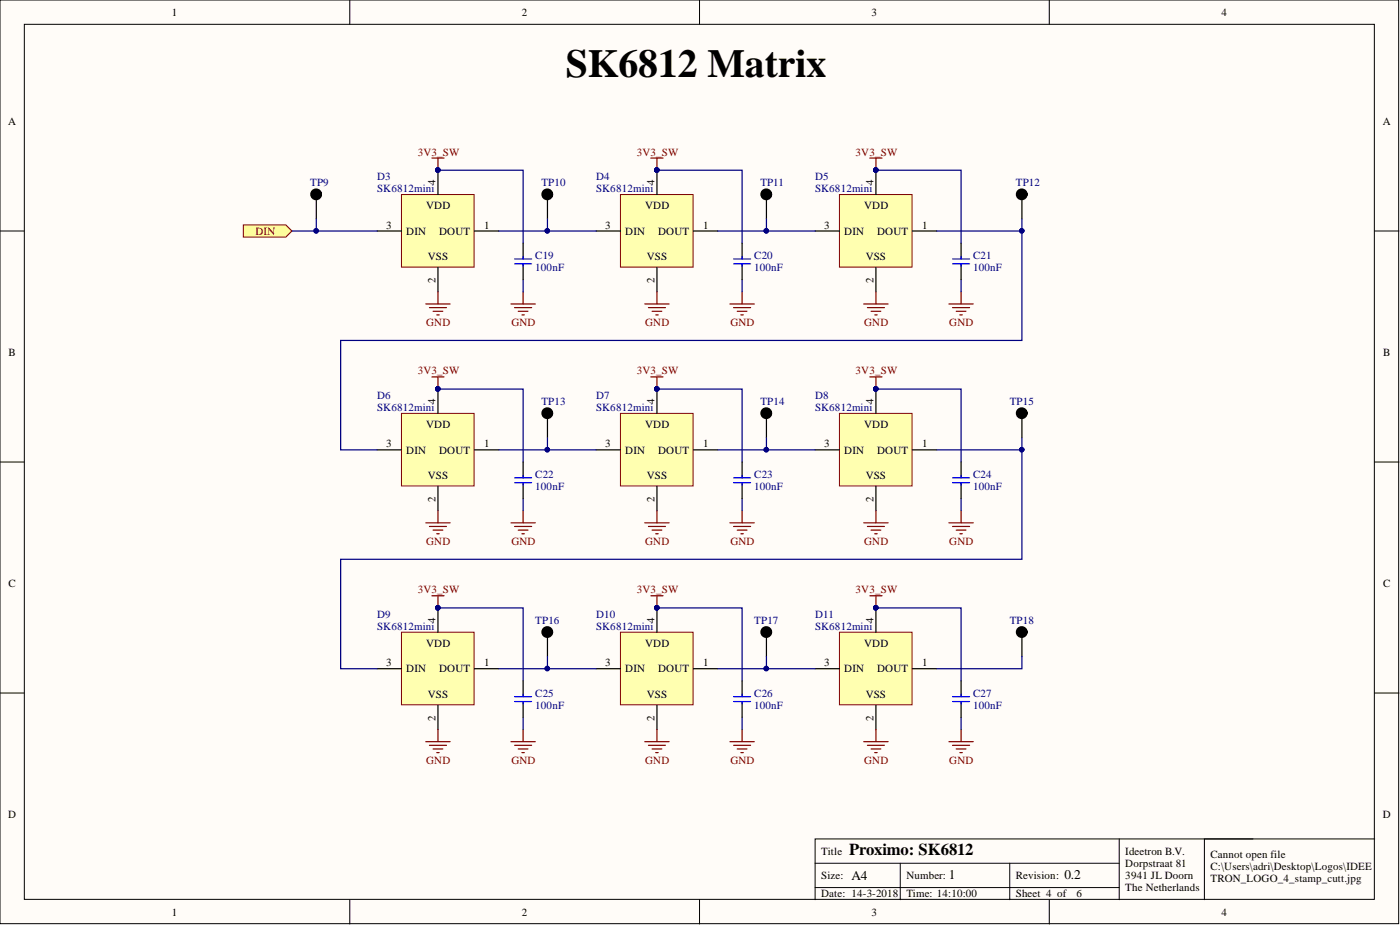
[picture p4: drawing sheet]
<svg xmlns="http://www.w3.org/2000/svg" width="292mm" height="193mm" viewBox="0 0 292 193" stroke-linecap="round" stroke-linejoin="round" font-family="sans-serif">
<defs><g id="words">
<text font-size="8.3" x="118" y="16">SK6812 Matrix</text>
<text font-size="3.5" x="177.2" y="178.3">Proximo: SK6812</text>
<g font-size="2.8">
<text x="177.7" y="183.6">A4</text>
<text x="198" y="183.3">1</text>
<text x="222.1" y="183.3">0.2</text>
</g>
<g font-size="2.3">
<text x="35.9" y="3.3">1</text>
<text x="108.9" y="3.3">2</text>
<text x="181.8" y="3.3">3</text>
<text x="254.8" y="3.3">4</text>
<text x="1.7" y="26.1">A</text>
<text x="288.5" y="26.1">A</text>
<text x="90.9" y="38.6" transform="rotate(-90 90.9 38.6)">4</text>
<text x="136.6" y="38.6" transform="rotate(-90 136.6 38.6)">4</text>
<text x="182.2" y="38.6" transform="rotate(-90 182.2 38.6)">4</text>
<text x="80.5" y="47.7">3</text>
<text x="88.9" y="43.6">VDD</text>
<text x="101" y="47.7">1</text>
<text x="126.2" y="47.7">3</text>
<text x="134.6" y="43.6">VDD</text>
<text x="146.7" y="47.7">1</text>
<text x="171.9" y="47.7">3</text>
<text x="180.3" y="43.6">VDD</text>
<text x="192.4" y="47.7">1</text>
<text x="84.8" y="49">DIN</text>
<text x="91.6" y="49">DOUT</text>
<text x="130.5" y="49">DIN</text>
<text x="137.3" y="49">DOUT</text>
<text x="176.2" y="49">DIN</text>
<text x="183" y="49">DOUT</text>
<text x="89.3" y="54.3">VSS</text>
<text x="90.9" y="59" transform="rotate(-90 90.9 59)">2</text>
<text x="135" y="54.3">VSS</text>
<text x="136.6" y="59" transform="rotate(-90 136.6 59)">2</text>
<text x="180.6" y="54.3">VSS</text>
<text x="182.2" y="59" transform="rotate(-90 182.2 59)">2</text>
<text x="1.8" y="74.3">B</text>
<text x="288.6" y="74.3">B</text>
<text x="88.9" y="89.3">VDD</text>
<text x="90.9" y="84.2" transform="rotate(-90 90.9 84.2)">4</text>
<text x="134.6" y="89.3">VDD</text>
<text x="136.6" y="84.2" transform="rotate(-90 136.6 84.2)">4</text>
<text x="180.3" y="89.3">VDD</text>
<text x="182.2" y="84.2" transform="rotate(-90 182.2 84.2)">4</text>
<text x="80.5" y="93.3">3</text>
<text x="84.8" y="94.6">DIN</text>
<text x="91.6" y="94.6">DOUT</text>
<text x="101" y="93.3">1</text>
<text x="126.2" y="93.3">3</text>
<text x="130.5" y="94.6">DIN</text>
<text x="137.3" y="94.6">DOUT</text>
<text x="146.7" y="93.3">1</text>
<text x="171.9" y="93.3">3</text>
<text x="176.2" y="94.6">DIN</text>
<text x="183" y="94.6">DOUT</text>
<text x="192.4" y="93.3">1</text>
<text x="89.3" y="99.9">VSS</text>
<text x="135" y="99.9">VSS</text>
<text x="180.6" y="99.9">VSS</text>
<text x="90.9" y="104.7" transform="rotate(-90 90.9 104.7)">2</text>
<text x="136.6" y="104.7" transform="rotate(-90 136.6 104.7)">2</text>
<text x="182.2" y="104.7" transform="rotate(-90 182.2 104.7)">2</text>
<text x="1.8" y="122.5">C</text>
<text x="288.6" y="122.5">C</text>
<text x="90.9" y="129.9" transform="rotate(-90 90.9 129.9)">4</text>
<text x="136.6" y="129.9" transform="rotate(-90 136.6 129.9)">4</text>
<text x="182.2" y="129.9" transform="rotate(-90 182.2 129.9)">4</text>
<text x="88.9" y="134.9">VDD</text>
<text x="134.6" y="134.9">VDD</text>
<text x="180.3" y="134.9">VDD</text>
<text x="80.5" y="139">3</text>
<text x="84.8" y="140.3">DIN</text>
<text x="91.6" y="140.3">DOUT</text>
<text x="101" y="139">1</text>
<text x="126.2" y="139">3</text>
<text x="130.5" y="140.3">DIN</text>
<text x="137.3" y="140.3">DOUT</text>
<text x="146.7" y="139">1</text>
<text x="171.9" y="139">3</text>
<text x="176.2" y="140.3">DIN</text>
<text x="183" y="140.3">DOUT</text>
<text x="192.4" y="139">1</text>
<text x="89.3" y="145.6">VSS</text>
<text x="135" y="145.6">VSS</text>
<text x="180.6" y="145.6">VSS</text>
<text x="90.9" y="150.3" transform="rotate(-90 90.9 150.3)">2</text>
<text x="136.6" y="150.3" transform="rotate(-90 136.6 150.3)">2</text>
<text x="182.2" y="150.3" transform="rotate(-90 182.2 150.3)">2</text>
<text x="1.7" y="170.7">D</text>
<text x="288.5" y="170.7">D</text>
<text x="171.3" y="178.3">Title</text>
<text x="234.8" y="178.3">Ideetron B.V.</text>
<text x="252.6" y="179">Cannot open file</text>
<text x="171.3" y="183.4">Size:</text>
<text x="189.1" y="183.4">Number:</text>
<text x="211.9" y="183.4">Revision:</text>
<text x="234.8" y="180.8">Dorpstraat 81</text>
<text x="234.8" y="183.4">3941 JL Doorn</text>
<text x="234.8" y="185.9">The Netherlands</text>
<text x="252.6" y="181.5">C:\Users\adri\Desktop\Logos\IDEE</text>
<text x="252.6" y="184.1">TRON_LOGO_4_stamp_cutt.jpg</text>
<text x="35.9" y="191">1</text>
<text x="108.9" y="191">2</text>
<text x="171.3" y="187.2">Date: 14-3-2018</text>
<text x="181.8" y="191">3</text>
<text x="189.1" y="187.2">Time: 14:10:00</text>
<text x="211.9" y="187.2">Sheet 4 of</text>
<text x="224.6" y="187.2">6</text>
<text x="254.8" y="191">4</text>
</g>
<g font-size="2.3" fill="#800000">
<text x="87.1" y="32.5">3V3_SW</text>
<text x="132.8" y="32.5">3V3_SW</text>
<text x="178.5" y="32.5">3V3_SW</text>
<text x="53.3" y="49">DIN</text>
<text x="88.9" y="68">GND</text>
<text x="106.7" y="68">GND</text>
<text x="134.6" y="68">GND</text>
<text x="152.4" y="68">GND</text>
<text x="180.3" y="68">GND</text>
<text x="198.1" y="68">GND</text>
<text x="87.1" y="78.1">3V3_SW</text>
<text x="132.8" y="78.1">3V3_SW</text>
<text x="178.5" y="78.1">3V3_SW</text>
<text x="88.9" y="113.6">GND</text>
<text x="106.7" y="113.6">GND</text>
<text x="134.6" y="113.6">GND</text>
<text x="152.4" y="113.6">GND</text>
<text x="180.3" y="113.6">GND</text>
<text x="198.1" y="113.6">GND</text>
<text x="87.1" y="123.8">3V3_SW</text>
<text x="132.8" y="123.8">3V3_SW</text>
<text x="178.5" y="123.8">3V3_SW</text>
<text x="88.9" y="159.3">GND</text>
<text x="106.7" y="159.3">GND</text>
<text x="134.6" y="159.3">GND</text>
<text x="152.4" y="159.3">GND</text>
<text x="180.3" y="159.3">GND</text>
<text x="198.1" y="159.3">GND</text>
</g>
<g font-size="2.3" fill="#000080">
<text x="64.7" y="38.8">TP9</text>
<text x="78.7" y="37.5">D3</text>
<text x="78.7" y="40.1">SK6812mini</text>
<text x="113" y="38.8">TP10</text>
<text x="124.4" y="37.5">D4</text>
<text x="124.4" y="40.1">SK6812mini</text>
<text x="158.6" y="38.8">TP11</text>
<text x="170.1" y="37.5">D5</text>
<text x="170.1" y="40.1">SK6812mini</text>
<text x="211.9" y="38.8">TP12</text>
<text x="111.7" y="54">C19</text>
<text x="111.7" y="56.6">100nF</text>
<text x="157.4" y="54">C20</text>
<text x="157.4" y="56.6">100nF</text>
<text x="203.1" y="54">C21</text>
<text x="203.1" y="56.6">100nF</text>
<text x="78.7" y="83.2">D6</text>
<text x="124.4" y="83.2">D7</text>
<text x="170.1" y="83.2">D8</text>
<text x="78.7" y="85.7">SK6812mini</text>
<text x="113" y="84.5">TP13</text>
<text x="124.4" y="85.7">SK6812mini</text>
<text x="158.6" y="84.5">TP14</text>
<text x="170.1" y="85.7">SK6812mini</text>
<text x="210.7" y="84.5">TP15</text>
<text x="111.7" y="99.7">C22</text>
<text x="157.4" y="99.7">C23</text>
<text x="203.1" y="99.7">C24</text>
<text x="111.7" y="102.2">100nF</text>
<text x="157.4" y="102.2">100nF</text>
<text x="203.1" y="102.2">100nF</text>
<text x="78.7" y="128.9">D9</text>
<text x="78.7" y="131.4">SK6812mini</text>
<text x="111.7" y="130.1">TP16</text>
<text x="124.4" y="128.9">D10</text>
<text x="124.4" y="131.4">SK6812mini</text>
<text x="157.4" y="130.1">TP17</text>
<text x="170.1" y="128.9">D11</text>
<text x="170.1" y="131.4">SK6812mini</text>
<text x="210.7" y="130.1">TP18</text>
<text x="111.7" y="145.3">C25</text>
<text x="111.7" y="147.9">100nF</text>
<text x="157.4" y="145.3">C26</text>
<text x="157.4" y="147.9">100nF</text>
<text x="203.1" y="145.3">C27</text>
<text x="203.1" y="147.9">100nF</text>
</g>
</g></defs>
<g fill="#fffcf8" stroke="#000" stroke-width=".21">
<path d="M0 0h291.8v192.7h-291.8z"/>
<path d="M5.1 5.1h281.6v182.5h-281.6z"/>
</g>
<g fill="none" stroke="#000" stroke-width=".21">
<path d="M73 0v5.1M146 0v5.1M218.9 0v5.1M0 48.2h5.1M286.8 48.2h5.1M0 96.4h5.1M286.8 96.4h5.1M0 144.6h5.1M286.8 144.6h5.1M233.5 175v12.7M261.4 175h-91.3v12.7M286.8 175h-35.5v12.7"/>
<path d="M73 187.7v5.1M146 187.7v5.1M170.1 180.1h63.4M170.1 185.2h63.4M187.8 180.1v7.6M210.7 180.1v7.6M218.9 187.7v5.1"/>
</g>
<path d="M83.8 40.6h15.1v15.1h-15.1z" fill="#ffffb0" stroke="#800000" stroke-width=".21"/>
<path d="M91.4 35.5v5.1M78.7 48.2h5.1M91.4 55.8v5.1M99 48.2h5.1" fill="none" stroke="#000" stroke-width=".25"/>
<circle cx="91.3" cy="35.5" r=".47" fill="#000080" stroke="#000080" stroke-width=".21"/>
<path d="M90.1 33h2.5M91.4 33v2.5M88.8 63.4h5.1M89.6 64.2h3.6M90.4 64.9h2M91.1 65.7h.5M91.4 60.9v2.5M106.6 63.4h5.1M107.4 64.2h3.5M108.1 64.9h2.1M108.9 65.7h.5M109.1 60.9v2.5" fill="none" stroke="#800000" stroke-width=".25"/>
<path d="M129.5 40.6h15.1v15.1h-15.1z" fill="#ffffb0" stroke="#800000" stroke-width=".21"/>
<path d="M137.1 35.5v5.1M124.4 48.2h5.1M137.1 55.8v5.1M144.7 48.2h5.1" fill="none" stroke="#000" stroke-width=".25"/>
<circle cx="137" cy="35.5" r=".47" fill="#000080" stroke="#000080" stroke-width=".21"/>
<path d="M135.8 33h2.5M137.1 33v2.5M134.5 63.4h5.1M135.3 64.2h3.5M136.1 64.9h2M136.8 65.7h.5M137.1 60.9v2.5M152.3 63.4h5.1M153.1 64.2h3.5M153.8 64.9h2M154.6 65.7h.5M154.8 60.9v2.5" fill="none" stroke="#800000" stroke-width=".25"/>
<path d="M175.1 40.6h15.2v15.1h-15.2z" fill="#ffffb0" stroke="#800000" stroke-width=".21"/>
<path d="M182.8 35.5v5.1M170.1 48.2h5M182.8 55.8v5.1M190.4 48.2h5" fill="none" stroke="#000" stroke-width=".25"/>
<circle cx="182.7" cy="35.5" r=".47" fill="#000080" stroke="#000080" stroke-width=".21"/>
<path d="M181.5 33h2.5M182.8 33v2.5M180.2 63.4h5.1M181 64.2h3.5M181.7 64.9h2.1M182.5 65.7h.5M182.8 60.9v2.5M198 63.4h5.1M198.7 64.2h3.6M199.5 64.9h2M200.3 65.7h.5M200.5 60.9v2.5" fill="none" stroke="#800000" stroke-width=".25"/>
<path d="M83.8 86.2h15.1v15.2h-15.1z" fill="#ffffb0" stroke="#800000" stroke-width=".21"/>
<path d="M78.7 93.8h5.1M91.4 81.2v5M99 93.8h5.1M91.4 101.5v5" fill="none" stroke="#000" stroke-width=".25"/>
<circle cx="91.3" cy="81.1" r=".47" fill="#000080" stroke="#000080" stroke-width=".21"/>
<path d="M90.1 78.6h2.5M91.4 78.6v2.6M88.8 109.1h5.1M89.6 109.8h3.6M90.4 110.6h2M91.1 111.4h.5M91.4 106.5v2.6M106.6 109.1h5.1M107.4 109.8h3.5M108.1 110.6h2.1M108.9 111.4h.5M109.1 106.5v2.6" fill="none" stroke="#800000" stroke-width=".25"/>
<path d="M129.5 86.2h15.1v15.2h-15.1z" fill="#ffffb0" stroke="#800000" stroke-width=".21"/>
<path d="M124.4 93.8h5.1M137.1 81.2v5M144.7 93.8h5.1M137.1 101.5v5" fill="none" stroke="#000" stroke-width=".25"/>
<circle cx="137" cy="81.1" r=".47" fill="#000080" stroke="#000080" stroke-width=".21"/>
<path d="M135.8 78.6h2.5M137.1 78.6v2.6M134.5 109.1h5.1M135.3 109.8h3.5M136.1 110.6h2M136.8 111.4h.5M137.1 106.5v2.6M152.3 109.1h5.1M153.1 109.8h3.5M153.8 110.6h2M154.6 111.4h.5M154.8 106.5v2.6" fill="none" stroke="#800000" stroke-width=".25"/>
<path d="M175.1 86.2h15.2v15.2h-15.2z" fill="#ffffb0" stroke="#800000" stroke-width=".21"/>
<path d="M170.1 93.8h5M182.8 81.2v5M190.4 93.8h5M182.8 101.5v5" fill="none" stroke="#000" stroke-width=".25"/>
<circle cx="182.7" cy="81.1" r=".47" fill="#000080" stroke="#000080" stroke-width=".21"/>
<path d="M181.5 78.6h2.5M182.8 78.6v2.6M180.2 109.1h5.1M181 109.8h3.5M181.7 110.6h2.1M182.5 111.4h.5M182.8 106.5v2.6M198 109.1h5.1M198.7 109.8h3.6M199.5 110.6h2M200.3 111.4h.5M200.5 106.5v2.6" fill="none" stroke="#800000" stroke-width=".25"/>
<path d="M83.8 131.9h15.1v15.1h-15.1z" fill="#ffffb0" stroke="#800000" stroke-width=".21"/>
<path d="M78.7 139.5h5.1M91.4 126.8v5.1M99 139.5h5.1M91.4 147.1v5.1" fill="none" stroke="#000" stroke-width=".25"/>
<circle cx="91.3" cy="126.8" r=".47" fill="#000080" stroke="#000080" stroke-width=".21"/>
<path d="M90.1 124.3h2.5M91.4 124.3v2.5M88.8 154.7h5.1M89.6 155.5h3.6M90.4 156.2h2M91.1 157h.5M91.4 152.2v2.5M106.6 154.7h5.1M107.4 155.5h3.5M108.1 156.2h2.1M108.9 157h.5M109.1 152.2v2.5" fill="none" stroke="#800000" stroke-width=".25"/>
<path d="M129.5 131.9h15.1v15.1h-15.1z" fill="#ffffb0" stroke="#800000" stroke-width=".21"/>
<path d="M124.4 139.5h5.1M137.1 126.8v5.1M144.7 139.5h5.1M137.1 147.1v5.1" fill="none" stroke="#000" stroke-width=".25"/>
<circle cx="137" cy="126.8" r=".47" fill="#000080" stroke="#000080" stroke-width=".21"/>
<path d="M135.8 124.3h2.5M137.1 124.3v2.5M134.5 154.7h5.1M135.3 155.5h3.5M136.1 156.2h2M136.8 157h.5M137.1 152.2v2.5M152.3 154.7h5.1M153.1 155.5h3.5M153.8 156.2h2M154.6 157h.5M154.8 152.2v2.5" fill="none" stroke="#800000" stroke-width=".25"/>
<path d="M175.1 131.9h15.2v15.1h-15.2z" fill="#ffffb0" stroke="#800000" stroke-width=".21"/>
<g fill="none" stroke="#000" stroke-width=".25">
<path d="M66 40.6v5.1M114.2 40.6v5.1M159.9 40.6v5.1M213.2 40.6v5.1M114.2 86.2v5.1M159.9 86.2v5.1M213.2 86.2v5.1M114.2 131.9v5.1M159.9 131.9v5.1M170.1 139.5h5M182.8 126.8v5.1M190.4 139.5h5"/>
<path d="M213.2 131.9v5.1M182.8 147.1v5.1"/>
</g>
<g fill="#000080" stroke="#000080" stroke-width=".21">
<circle cx="182.7" cy="126.8" r=".47"/>
<circle cx="91.3" cy="35.5" r=".47"/>
<circle cx="137" cy="35.5" r=".47"/>
<circle cx="182.7" cy="35.5" r=".47"/>
<circle cx="114.2" cy="48.2" r=".47"/>
<circle cx="159.9" cy="48.2" r=".47"/>
<circle cx="91.3" cy="81.1" r=".47"/>
<circle cx="137" cy="81.1" r=".47"/>
<circle cx="182.7" cy="81.1" r=".47"/>
<circle cx="114.2" cy="93.8" r=".47"/>
<circle cx="159.9" cy="93.8" r=".47"/>
<circle cx="91.3" cy="126.8" r=".47"/>
<circle cx="137" cy="126.8" r=".47"/>
<circle cx="114.2" cy="139.5" r=".47"/>
<circle cx="159.9" cy="139.5" r=".47"/>
<circle cx="213.2" cy="48.2" r=".47"/>
<circle cx="213.2" cy="93.8" r=".47"/>
<circle cx="66" cy="48.2" r=".47"/>
</g>
<path d="M181.5 124.3h2.5M182.8 124.3v2.5M180.2 154.7h5.1M181 155.5h3.5M181.7 156.2h2.1M182.5 157h.5M182.8 152.2v2.5M198 154.7h5.1M198.7 155.5h3.6M199.5 156.2h2M200.3 157h.5M200.5 152.2v2.5" fill="none" stroke="#800000" stroke-width=".25"/>
<g fill="none" stroke="#000" stroke-width="1.3">
<circle cx="66" cy="40.5" r=".6"/>
<circle cx="114.2" cy="40.5" r=".6"/>
<circle cx="159.9" cy="40.5" r=".6"/>
<circle cx="213.2" cy="40.5" r=".6"/>
<circle cx="114.2" cy="86.2" r=".6"/>
<circle cx="159.9" cy="86.2" r=".6"/>
<circle cx="213.2" cy="86.2" r=".6"/>
<circle cx="114.2" cy="131.9" r=".6"/>
<circle cx="159.9" cy="131.9" r=".6"/>
<circle cx="213.2" cy="131.9" r=".6"/>
</g>
<g fill="none" stroke="#000080" stroke-width=".25">
<path d="M91.4 35.5h17.7v15.2M137.1 35.5h17.7v15.2M182.8 35.5h17.7v15.2M66 45.7v2.5M104.1 48.2h20.3M109.1 58.3v2.6M114.2 45.7v2.5M149.8 48.2h20.3M154.8 58.3v2.6M159.9 45.7v2.5M195.4 48.2h17.8v22.8h-142.1v22.8h7.6M200.5 58.3v2.6"/>
<path d="M213.2 45.7v2.5M91.4 81.2h17.7v15.2M104.1 93.8h20.3M114.2 91.3v2.5M137.1 81.2h17.7v15.2M149.8 93.8h20.3M159.9 91.3v2.5M182.8 81.2h17.7v15.2M195.4 93.8h17.8v22.9h-142.1v22.8h7.6M213.2 91.3v2.5M109.1 104v2.5M154.8 104v2.5"/>
<path d="M200.5 104v2.5M91.4 126.8h17.7v15.2M104.1 139.5h20.3M114.2 137v2.5M137.1 126.8h17.7v15.2M149.8 139.5h20.3M159.9 137v2.5M182.8 126.8h17.7v15.2M213.2 137v2.5h-17.8M109.1 149.7v2.5M154.8 149.7v2.5M200.5 149.7v2.5"/>
</g>
<path d="M50.8 46.9h8.8l1.3 1.3-1.3 1.3h-8.8z" fill-rule="evenodd" fill="#ffff80" stroke="#800000" stroke-width=".21"/>
<path d="M60.9 48.2h17.8" fill="none" stroke="#000080" stroke-width=".25"/>
<circle cx="66" cy="48.2" r=".47" fill="#000080" stroke="#000080" stroke-width=".21"/>
<g fill="none" stroke="#000" stroke-width=".25">
<path d="M109.1 50.7v3.3M109.1 55v3.3M154.8 50.7v3.3M154.8 55v3.3M200.5 50.7v3.3M200.5 55v3.3M109.1 96.4v3.3M154.8 96.4v3.3M200.5 96.4v3.3M109.1 100.7v3.3M154.8 100.7v3.3M200.5 100.7v3.3"/>
<path d="M109.1 142v3.3M109.1 146.4v3.3M154.8 142v3.3M154.8 146.4v3.3M200.5 142v3.3M200.5 146.4v3.3"/>
</g>
<g fill="none" stroke="#00f" stroke-width=".25">
<path d="M107.4 54h3.5M107.4 55h3.5M109.1 53.5v.5M109.1 55v.5M153.1 54h3.5M153.1 55h3.5M154.8 53.5v.5M154.8 55v.5M198.7 54h3.6M198.7 55h3.6M200.5 53.5v.5M200.5 55v.5"/>
<path d="M107.4 99.7h3.5M109.1 99.2v.5M153.1 99.7h3.5M154.8 99.2v.5M198.7 99.7h3.6M200.5 99.2v.5M107.4 100.7h3.5M109.1 100.7v.5M153.1 100.7h3.5M154.8 100.7v.5M198.7 100.7h3.6M200.5 100.7v.5"/>
<path d="M107.4 145.3h3.5M107.4 146.4h3.5M109.1 144.8v.5M109.1 146.4v.5M153.1 145.3h3.5M153.1 146.4h3.5M154.8 144.8v.5M154.8 146.4v.5M198.7 145.3h3.6M198.7 146.4h3.6M200.5 144.8v.5M200.5 146.4v.5"/>
</g>
<use href="#words"/>
</svg>
